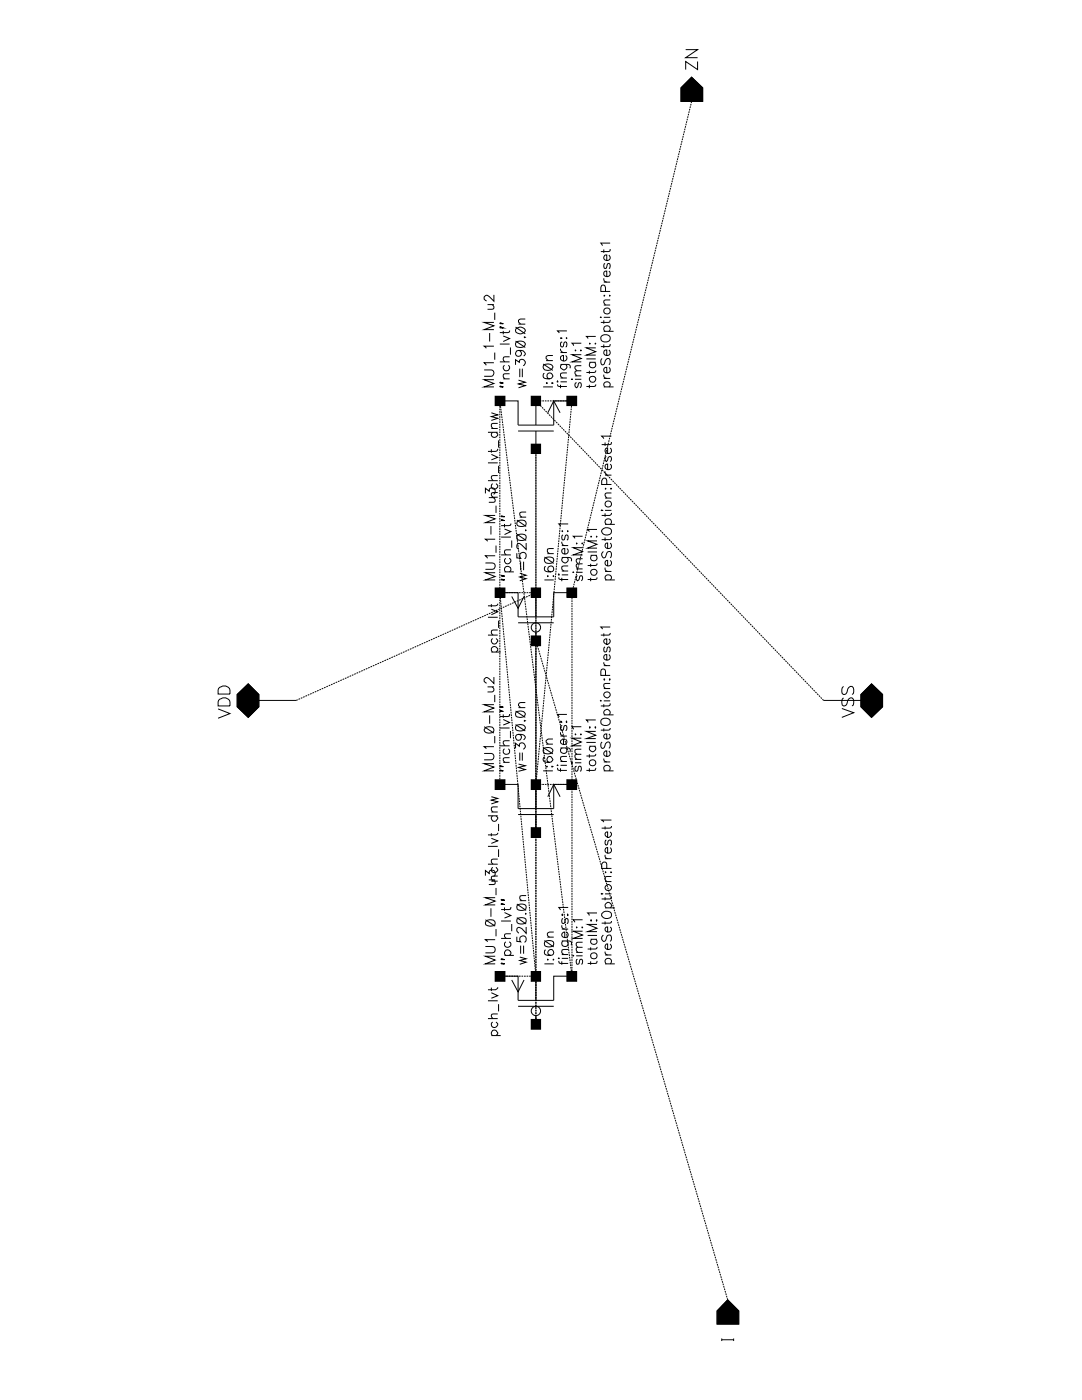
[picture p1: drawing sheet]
<svg xmlns="http://www.w3.org/2000/svg" width="216mm" height="279mm" viewBox="0 0 216 279" stroke-linecap="round" stroke-linejoin="round" font-family="sans-serif">
<g fill="none" stroke="#000" stroke-width=".2">
<path d="M135.9 17.5l2.1-2.1 2.2 2.1v2.7h-4.3zM136.8 9.9h2.4l-2.4 1.6h2.4M139.2 12.3v1.6l-2.4-1.6v1.6M98.6 58.8v1.3l-1-.9a.58 .58 0 0 0-1 .1v.4l.5 .3M120.5 59h.2zM120.5 55.5a.6 .6 0 0 0 .6 .8M120.5 49.8v.7M120.5 56.3h1.3M120.7 52.6a.6 .6 0 0 0 0 1l.3-.1 .2-.8 .3-.1a.6 .6 0 0 1 0 1M120.8 58.2v-.8l-.1-.4h-.6l-.2 .4v.8h1.9M121.5 54.1a.61 .61 0 0 1 .1 .9 .61 .61 0 0 1-.9 0 .61 .61 0 0 1 .1-.9h.3v1.1M121.5 50.9a.61 .61 0 0 1 .1 .9 .61 .61 0 0 1-.9 0 .61 .61 0 0 1 .1-.9h.3v1.1"/>
<path d="M121.6 59h.2zM121.8 59.9h-1.2l-.1 .5 .3 .5M121.8 49.7l-.1 .4-.3 .1h-1.5M121.8 48.5h-1.9l.3 .5M96.6 73.8h1.4a.65 .65 0 0 1 .6 .7 .65 .65 0 0 1-.6 .6h-1.4M97.3 60.8h1.3M97.7 66.5v1.7M98.2 60.8l.4 .4-.1 .4-1.2 .1M98.6 75.8h-2l2 .7-2 .7h2M98.6 72.4h-2l.4 .5M98.6 69.1h-2l.4 .4M98.6 64.3h-2l2 .7-2 .8h2"/>
<path d="M98.7 62.4v1.4M98.7 70.4v1.4M98.8 79.1h2v1.8h-2zM99.7 72.2h2M99.7 68.7h2M99.8 77.1l.6 .1M99.8 76.4l.6 .1M99.8 65.3l.6 .1h-.6v-.2l.6 .2M99.8 64.5l.6 .1M100.4 67.1l1.3 .5-1.3 .6M100.4 75.6h1.3M100.4 66v.7"/>
<path d="M100.7 72.9a.62 .62 0 0 0-.1 .9 .62 .62 0 0 0 .9 0 .62 .62 0 0 0-.1-.9M101.7 74.6l-1.2 .1a.65 .65 0 0 0 .3 .9M101.7 71.2h-.9a.48 .48 0 0 0-.3 .8l.3 .2M101.7 66l-.1 .3-.3 .1h-1.6M101.9 69.3v1.5M102.9 72.8v-1l.7 .5a.61 .61 0 0 1 .7-.6 .61 .61 0 0 1 .5 .8l-.4 .5M102.9 68.1l1.9 1.2M102.9 65.3l1.9 1.3M103 68.3a1.33 1.33 0 0 1 1.8 .3v.1a1.25 1.25 0 0 1-1.8 .4zM103 65.6a1.1 1.1 0 0 1 1.8 .4 1.09 1.09 0 0 1-1 .6 1.09 1.09 0 0 1-.9-.6zM103.5 75.9l1.3 .4-1.3 .3 1.3 .4-1.3 .4M103.5 69.9a.59 .59 0 0 1 .5 .8 .59 .59 0 0 1-1 .3 .59 .59 0 0 1 .1-1 1.08 1.08 0 0 1 1.7 .7l-.3 .3"/>
<path d="M103.5 64.7h1.3M103.7 73.6v1.7M104.2 73.6v1.7M104.6 67.2l.2 .1-.2 .1zM104.8 63.7h-.9l-.4 .2v.4l.4 .4M106 79.1h1.9v1.8h-1.9zM108.4 77.2h1.9M108.4 72.6l1.9 1.3M108.5 72.9a1.33 1.33 0 0 1 1.8 .3 1.04 1.04 0 0 1-.9 .7 1.04 1.04 0 0 1-1-.6zM108.6 74.5a.57 .57 0 0 0-.2 .5 .57 .57 0 0 0 .3 .5 1.24 1.24 0 0 0 1.6-.4 .72 .72 0 0 0-.7-.7l-.2 .1a.61 .61 0 0 0-.3 .6 .61 .61 0 0 0 .5 .5M109 76.5h.2zM109 72h1.3"/>
<path d="M110.2 76.4l.1 .1h-.1zM110.3 71h-.9l-.4 .2v.3l.4 .5M111.3 76.7v.3l.3 .1h1.5M111.3 76v.3zM111.8 72.7h1.6a.47 .47 0 0 1 .4 .3 .47 .47 0 0 1-.1 .5M111.8 69.6a.68 .68 0 0 0 .6 .8M111.8 67.5h.3zM111.8 76.8v.7M111.8 76.2h1.3M111.8 75.4h1.3M111.8 70.4h1.3M112.2 72.7a.6 .6 0 0 0-.1 1 .6 .6 0 0 0 .9-.2 .52 .52 0 0 0-.1-.8"/>
<path d="M112.2 68.2l-.3 .1a.65 .65 0 0 0 .3 1l.2-.3 .2-.7 .3-.1a.6 .6 0 0 1 0 1.1M112.9 71a.63 .63 0 0 1 .1 .8 .63 .63 0 0 1-.9 .2 .63 .63 0 0 1-.2-.9l.5-.1v1.1M113 67.4v.2zM113.1 79.1h2v1.8h-2zM113.1 74.4l-1.2 .1-.1 .5 .5 .4M113.1 66h-1.8l.3 .5M114 75.7h.2zM114.7 75.7h1.3M114.7 75h1.3M114.8 69.8v.2zM115.1 76.4a.54 .54 0 0 0-.4 .5 .54 .54 0 0 0 .4 .5l.4-.9 .2-.1a.6 .6 0 0 1 0 1M115.8 69.9h.2z"/>
<path d="M116 74l-1.2 .1-.1 .4 .4 .5M116 73l-1.2 .1-.1 .4 .4 .5M116 70.8h-1.9l1.9 .7-1.9 .7h1.9M116 68.5h-1.9l.4 .5M117 71.6h1.9M117.6 74v.6M117.6 76.8v.7M117.6 72.3h1.3M117.7 68.5v.2zM117.9 72.3a.62 .62 0 0 0-.1 .9 .62 .62 0 0 0 .9 0 .62 .62 0 0 0-.1-.9M118.8 68.5v.2zM118.9 76.7l-.1 .3-.3 .1h-1.5"/>
<path d="M118.9 73.9l-.1 .4h-.3h-1.5M118.9 69.4h-1.9l1.9 .8-1.9 .7h1.9M118.9 67.1h-1.9l.3 .5M119.9 63.2v.2zM120.1 71.5a.75 .75 0 0 0 .2 1.3l.3-.2 .2-.7 .3-.3 .4-.1a.86 .86 0 0 1 0 1.3M120.1 67a.92 .92 0 0 1 1.2-.2 .92 .92 0 0 1 .4 1.1 .94 .94 0 0 1-1.2 .4 .94 .94 0 0 1-.5-1.2zM120.5 74.8a.6 .6 0 0 0 .6 .7M120.5 77.2h1.9M120.5 75.5h1.3M120.5 63.9v.7M120.5 68.7v.7M120.5 66.1h1.9"/>
<path d="M120.5 63.3h1.3M120.5 60.9h1.3M120.7 77.2a.54 .54 0 0 1 0-.9 .62 .62 0 0 1 .8 0 .62 .62 0 0 1 .2 .7l-.2 .2M120.7 66.1a.62 .62 0 0 1 0-.9 .62 .62 0 0 1 .9 0 .62 .62 0 0 1-.1 .9M121.5 73.3a.61 .61 0 0 1 .1 .9 .61 .61 0 0 1-.9 0 .61 .61 0 0 1 .1-.9h.3v1.1M121.5 69.8a.61 .61 0 0 1 .1 1 .61 .61 0 0 1-.9 0 .61 .61 0 0 1 .1-1h.3v1.2M121.8 68.7l-.1 .4-.3 .1h-1.5M121.8 63.8l-.1 .5h-.3h-1.5M96.9 98.5v-1l.7 .5v-.3a.67 .67 0 0 1 1.1-.1 .67 .67 0 0 1-.2 1M97.4 95.9h1.9M97.4 92.4h1.9M97.4 86.3h1.9"/>
<path d="M97.5 99.3h1.3M98 90.7l1.3 .6-1.3 .5M98 82.4l1.3 .4-1.3 .3 1.3 .4-1.3 .4M98 89.7v.6M98 99.2h1.3M98 85.5h1.3M98.3 96.5a.61 .61 0 0 0-.1 .9 .61 .61 0 0 0 .9 0 .61 .61 0 0 0-.1-.9M98.3 86.3a.62 .62 0 0 0 .2 1 .62 .62 0 0 0 .8-.7l-.3-.3M98.5 99.3l.3 .4-.1 .5h-1.2M99.3 98.3l-1.2 .1-.1 .4 .4 .4M99.3 94.9l-1.2 .1-.1 .4 .4 .5M99.3 89.6l-.2 .4-.2 .1h-1.5"/>
<path d="M99.3 84.5l-1.2 .1a.65 .65 0 0 0 .3 .9M99.5 87.9v1.4M99.5 93v1.4M99.7 80h3.7v4.8h7.1v-4.8h3.6M103.4 86h7.1M106 88.6h1.9v1.9h-1.9zM106.9 80v4.8M106.9 86v3.6M109.3 82.4l1.2-2.4 1.3 2.4M120.7 97.5h.2zM120.7 94.1a.6 .6 0 0 0 .5 .7M120.7 88.3v.7"/>
<path d="M120.7 99.4h1.3M120.7 94.8h1.3M121 91.1a.6 .6 0 0 0 0 1l.2-.2a.82 .82 0 0 1 .5-.8h.1a.6 .6 0 0 1 0 1M121.1 96.7v-.8l-.4-.5a.57 .57 0 0 0-.6 .5v.8h1.9M121.8 92.6a.61 .61 0 0 1 .1 .9 .61 .61 0 0 1-.9 0 .61 .61 0 0 1 .1-.9h.1v1.1M121.8 89.4a.61 .61 0 0 1 .1 .9 .61 .61 0 0 1-.9 0 .61 .61 0 0 1 .1-.9h.1v1.1M121.9 97.5v.1zM122 98.4l-1.2 .1-.1 .4 .4 .5M122 88.2l-.1 .4-.2 .1h-1.6M122 87h-1.9l.4 .5M96.9 112.4h1.7a.66 .66 0 0 1 .2 .7 .66 .66 0 0 1-.6 .5h-1.3M98 105v1.7"/>
<path d="M98.8 117.3h2v1.9h-2zM98.8 114.3h-1.9l1.9 .8-1.9 .6h1.9M98.8 110.9h-1.9l.4 .5M98.8 107.6h-1.9l.4 .4M98.8 102.9h-1.9l1.9 .6-1.9 .8h1.9M99 100.9v1.5M99 108.9v1.4M99.7 118.3h3.7v4.8h7.1v-4.8h3.6M100 110.7h1.9M100 107.2h1.9M100.1 115.7h.6M100.1 114.9l.6 .1"/>
<path d="M100.1 103.8l.6 .1M100.1 103l.6 .1M100.7 105.6l1.2 .5-1.2 .6M100.7 114.1h1.8M100.7 104.6v.6M100.9 114.1a.61 .61 0 0 1-.1-.9 .61 .61 0 0 1 .9 0 .61 .61 0 0 1-.1 .9M100.9 111.4a.62 .62 0 0 0 0 1 .62 .62 0 0 0 1-.2v-.4l-.3-.4M101.9 109.7h-.9a.48 .48 0 0 0-.2 .8l.2 .2M101.9 104.5v.3l-.4 .1h-1.5M102.1 119l1.3 2.4 1.2-2.4M102.1 107.9v1.4M103.1 110.4v.9l.8 .1a.68 .68 0 0 1 0-1 .68 .68 0 0 1 1 .1 .68 .68 0 0 1-.3 1"/>
<path d="M103.1 106.6l1.9 1.3M103.1 103.8l1.9 1.3M103.2 106.8a1.21 1.21 0 0 1 1.8 .3v.2a.82 .82 0 0 1-1.1 .6l-.4-.1a.68 .68 0 0 1-.3-1zM103.5 103.9a1.15 1.15 0 0 1 1.5 .5v.2a1.09 1.09 0 0 1-1.9 0l.1-.5zM103.7 114.4l1.3 .4-1.3 .3 1.3 .4-1.3 .4M103.7 103.2h1.3M103.9 112.1v1.7M104.5 112.1v1.7M104.8 105.8h.2zM105 108.4v1.2l-1.4-1.1a.57 .57 0 0 0-.5 .4 .57 .57 0 0 0 .4 .7M105 102.2l-1.2 .1v.7l.3 .2M106 117.3h1.9v1.9h-1.9z"/>
<path d="M106.9 118.3v4.8M108.6 115.7h1.9M108.6 111.2l1.9 1.2M108.7 111.4a1.21 1.21 0 0 1 1.8 .3 .95 .95 0 0 1-.9 .8 .95 .95 0 0 1-1-.8zM108.9 113a.57 .57 0 0 0-.3 .6 .57 .57 0 0 0 .4 .4 1.1 1.1 0 0 0 1.5-.4 .6 .6 0 0 0-.7-.6 .6 .6 0 0 0-.4 .9l.5 .2M109.2 110.5h1.3M109.3 114.9v.2zM110.4 114.9v.2zM110.5 109.5l-1.2 .1-.1 .5 .4 .4M111.5 115.2l.1 .4 .2 .1h1.6M111.5 114.6v.2zM112.1 111.3h1.8l.1 .3v.4"/>
<path d="M112.1 108.1a.68 .68 0 0 0 .6 .8M112.1 115.3v.7M112.1 114.7h1.3M112.1 114h1.3M112.1 108.9h1.3M112.2 105.9v.2zM112.4 111.3a.54 .54 0 0 0 0 .9l.5 .2a.61 .61 0 0 0 .5-.5 .61 .61 0 0 0-.3-.6M112.4 106.8a.6 .6 0 0 0 0 1l.2-.1 .3-.9h.2a.6 .6 0 0 1 0 1M113.1 117.3h2v1.9h-2zM113.1 109.5a.62 .62 0 0 1 .1 .9 .62 .62 0 0 1-.9 0 .62 .62 0 0 1 0-.8l.4-.1v1.1M113.3 105.9v.2zM113.4 112.9l-1.2 .1-.1 .5 .4 .5"/>
<path d="M113.4 104.6h-1.9l.3 .4M114.4 114.1v.2zM115 108.5h.1zM115 114.2h1.2M115 113.5h1.2M115.2 114.9a.6 .6 0 0 0 0 1l.3-.2 .2-.7 .3-.1a.6 .6 0 0 1 0 1M116.1 108.5h.1zM116.2 112.5l-1.1 .1-.1 .4 .3 .5M116.2 111.5l-1.1 .1-.1 .4 .3 .5M116.2 109.3h-1.8l1.8 .8-1.8 .6h1.8M116.2 107h-1.8l.3 .4M117.3 110.2h1.8"/>
<path d="M117.9 112.5v.6M117.9 115.3v.7M117.9 110.8h1.2M117.9 107v.2zM118.1 110.8a.62 .62 0 0 0-.1 .9 .62 .62 0 0 0 .9 0 .62 .62 0 0 0 0-.9M119 107v.2zM119.1 115.2l-.1 .4-.2 .1h-1.5M119.1 112.4l-.1 .4-.2 .1h-1.5M119.1 107.9h-1.8l1.8 .7-1.8 .8h1.8M119.1 105.7h-1.8l.3 .4M120.1 105.8a1.16 1.16 0 0 1 1.9 0 .97 .97 0 0 1-.7 1 .97 .97 0 0 1-1.1-.4zM120.1 101.8l.1 .1h-.1z"/>
<path d="M120.4 110.1a.69 .69 0 0 0-.4 .7 .69 .69 0 0 0 .6 .5l.2-.1 .3-.8a.48 .48 0 0 1 .5-.3 .48 .48 0 0 1 .4 .4l-.1 .7-.1 .1M120.7 113.3a.6 .6 0 0 0 .5 .7M120.7 115.7h2M120.7 114h1.3M120.7 102.4v.7M120.7 107.3v.6M120.7 104.6h2M120.7 101.9h1.3M121 115.7a.59 .59 0 0 1-.1-.8 .59 .59 0 0 1 .9 0 .59 .59 0 0 1 0 .8M121 104.6a.62 .62 0 0 1-.1-.9 .62 .62 0 0 1 .9 0 .62 .62 0 0 1 0 .9M121.8 111.8a.61 .61 0 0 1 .1 1 .61 .61 0 0 1-.9 0 .61 .61 0 0 1 .1-1h.1v1.1M121.8 108.4a.61 .61 0 0 1 .1 .9 .61 .61 0 0 1-.9 0 .61 .61 0 0 1 .1-.9h.1v1.1"/>
<path d="M122 107.2l-.1 .4-.2 .1h-1.6M122 102.4l-.1 .3-.2 .2h-1.6M43.6 139.8a1.28 1.28 0 0 1 1.3-.6 1.28 1.28 0 0 1 1 .9v.8h-2.4zM43.6 137.4a1.28 1.28 0 0 1 1.3-.5 1.28 1.28 0 0 1 1 .9v.7h-2.4zM47.3 138.6l2.2-2.1 2.1 2.1v2.5l-2.1 2.1-2.2-2.1zM49.5 139.8h9.6M97.3 137.1h1.3M97.4 126.7h1.9M97.4 123.2h1.9M98 121.6l1.3 .5-1.3 .6M98 130.1h1.9M98 120.6v.6"/>
<path d="M98.2 137.1l.4 .4-.1 .4-.3 .2h-.9M98.3 130.1a.61 .61 0 0 1-.1-.9 .61 .61 0 0 1 .9 0 .61 .61 0 0 1-.1 .9M98.3 127.4a.58 .58 0 0 0-.1 .9 .58 .58 0 0 0 .9-.1 .42 .42 0 0 0 .2-.5 .42 .42 0 0 0-.3-.3M98.6 135.1v1.3l-1-.9a.58 .58 0 0 0-1 .1v.4l.5 .3M98.7 138.7v1.4M99.3 125.7h-.9a.48 .48 0 0 0-.3 .8l.3 .2M99.3 120.5v.1l-.4 .3h-1.5M99.5 123.9v1.4M103.4 124.3h7.1M106 126.9h1.9v2h-1.9zM106.9 126.2v1.6M119.9 139.8v.2z"/>
<path d="M120.5 135.6h.2l-.1 .1zM120.5 132.2l.1 .4 .5 .2M120.5 126.4v.6M120.5 139.9h1.3M120.5 137.4h1.3M120.5 132.8h1.3M120.7 129.1a.6 .6 0 0 0 0 1l.3-.1 .2-.8 .3-.1a.6 .6 0 0 1 0 1M120.8 134.8v-.9a.47 .47 0 0 0-.4-.4 .47 .47 0 0 0-.5 .4v.9h1.9M121.5 130.6a.61 .61 0 0 1 .1 .9 .61 .61 0 0 1-.9 0 .61 .61 0 0 1 .1-.9h.3v1.1M121.5 127.5a.61 .61 0 0 1 .2 .7 .61 .61 0 0 1-.6 .4 .68 .68 0 0 1-.6-.8l.2-.2 .4-.1v1.1M121.6 135.6h.2l-.1 .1zM121.8 136.4l-1.2 .1a.65 .65 0 0 0 .2 .9"/>
<path d="M121.8 126.3l-.1 .4h-.3h-1.5M121.8 125.1h-1.9l.3 .5M164.3 139.8h9.6M168.3 139.3a1.08 1.08 0 0 0 0 1.6 .6 .6 0 0 0 .7-.4 1.25 1.25 0 0 1 .7-1.2h.3a1.08 1.08 0 0 1 0 1.6M168.3 137a1.08 1.08 0 0 0 0 1.6 .6 .6 0 0 0 .7-.4 1.25 1.25 0 0 1 .7-1.2h.3a1.08 1.08 0 0 1 0 1.6M171.8 138.6l2.1-2.1 2.2 2.1v2.5l-2.2 2.1-2.1-2.1zM173.9 136.5l2.2 2.1v2.5l-2.2 2.1-2.1-2.1v-2.5zM43.5 141.5l2.4 .9-2.4 .9M96.6 150.4h1.4a.65 .65 0 0 1 .6 .6 .65 .65 0 0 1-.6 .6h-1.4M96.6 145l2 1.3M96.8 145.4a1.1 1.1 0 0 1 1.8 .2v.2a1.09 1.09 0 0 1-1.1 .5 1.09 1.09 0 0 1-.9-.7zM97.7 142.7v1.7"/>
<path d="M98 159l1.3 .3-1.3 .4 1.3 .3-1.3 .4M98.6 152.4h-2l2 .7-2 .7h2M98.6 149h-2l.4 .4M98.6 140.6h-2l2 .7-2 .8h2M98.7 146.9v1.4M98.8 155.6h2v2h-2zM99.7 156.5h3.7v4.9h7.1v-4.9h3.6M99.7 148.8h2M99.7 145.3h2M99.8 153.8h.6M99.8 152.9l.6 .1M99.8 141.9l.6 .1"/>
<path d="M99.8 141.1h.6M100.4 143.6l1.3 .6-1.3 .5M100.4 142.6v.7M100.4 152.1h1.3M100.7 149.4a.62 .62 0 0 0-.1 .9 .62 .62 0 0 0 .9 0 .62 .62 0 0 0-.1-.9M101.7 151.2l-1.2 .1-.1 .4 .4 .4M101.7 147.8l-1.2 .1-.1 .4 .4 .5M101.7 142.5l-.1 .4-.3 .1h-1.6M101.9 145.9v1.4M102.9 149.4v-1.1l.7 .6 .1-.5a.65 .65 0 0 1 1 .2 .65 .65 0 0 1-.3 .9M102.9 144.6l1.9 1.3M102.9 141.9l1.9 1.3"/>
<path d="M103 144.9a1.33 1.33 0 0 1 1.8 .2v.3a1.18 1.18 0 0 1-1.9 0zM103 142.2a1.33 1.33 0 0 1 1.8 .2v.2a1.25 1.25 0 0 1-1.8 .3zM103.5 152.5l1.3 .3-1.3 .4 1.3 .4-1.3 .3M103.5 146.6a.6 .6 0 0 1 .5 .7 .6 .6 0 0 1-.9 .4 .6 .6 0 0 1-.2-.7 .6 .6 0 0 1 .6-.4 1 1 0 0 1 1.3 .6l-.3 .5M103.5 141.2h1.3M103.7 150.2v1.6M104.2 150.2v1.6M104.6 143.8h.2l-.2 .1zM104.8 140.2l-1.2 .1-.1 .5 .4 .4M106 155.6h1.9v2h-1.9zM106.9 156.5v4.9M108.4 153.8h1.9"/>
<path d="M108.4 149.2l1.9 1.3M108.5 149.4a1.33 1.33 0 0 1 1.8 .3v.2a1.25 1.25 0 0 1-1.8 .3zM108.6 151a.58 .58 0 0 0 .1 1.1 1.24 1.24 0 0 0 1.6-.5 .64 .64 0 0 0-.9-.6 .61 .61 0 0 0-.3 .7 .61 .61 0 0 0 .5 .4M109 153h.2zM109 148.5h1.3M109.3 159l1.2-2.5 1.3 2.5M110.2 152.9l.1 .1-.1 .1zM110.3 147.5h-.9l-.4 .3v.3l.4 .4M111.2 152.7h.1zM111.3 153.2v.5l.3 .1h1.5M111.8 149.3h1.6a.51 .51 0 0 1 .4 .3 .51 .51 0 0 1-.1 .5M111.8 146.1a.6 .6 0 0 0 .6 .8"/>
<path d="M111.8 153.3v.7M111.8 152.7h1.3M111.8 152h1.3M111.8 146.9h1.3M111.9 143.9l.2 .2-.2 .1zM112.2 149.3a.61 .61 0 0 0-.1 .9 .61 .61 0 0 0 .9 0 .61 .61 0 0 0-.1-.9M112.2 144.8a.6 .6 0 0 0-.3 .9h.5l.2-.8 .3-.1a.6 .6 0 0 1 0 1M112.9 147.5a.62 .62 0 0 1 .1 .8 .62 .62 0 0 1-.8 .2 .62 .62 0 0 1-.3-.8l.5-.2v1.1M113 143.9v.3zM113.1 155.6h2v2h-2zM113.1 151h-1.2l-.1 .6 .5 .4M113.1 142.6h-1.8l.3 .5"/>
<path d="M114 152.2h.2l-.1 .2zM114.7 152.2h1.3M114.7 151.6h1.3M114.8 146.5v.1zM115.1 152.9a.6 .6 0 0 0-.3 .9h.4l.3-.8 .2-.1a.6 .6 0 0 1 0 1M115.8 146.6h.2zM116 150.5l-1.2 .1v.7l.3 .3M116 149.5l-1.2 .1-.1 .5 .4 .4M116 147.3h-1.9l1.9 .8-1.9 .7h1.9M116 145h-1.9l.4 .5M117 148.2h1.9M117.6 150.5v.7"/>
<path d="M117.6 153.3v.7M117.6 148.9h1.3M117.7 145v.3zM117.9 148.9a.54 .54 0 0 0 0 1l.5 .1a.61 .61 0 0 0 .5-.4 .61 .61 0 0 0-.3-.7M118.8 145v.3zM118.9 153.2l-.1 .5-.3 .1h-1.5M118.9 150.5l-.1 .3-.3 .1h-1.5M118.9 146h-1.9l1.9 .7-1.9 .7h1.9M118.9 143.7h-1.9l.3 .5M120.1 148.1a.86 .86 0 0 0 0 1.3l.5-.2 .2-.8 .3-.2 .4-.1a.86 .86 0 0 1 0 1.3M120.1 143.5a.92 .92 0 0 1 1.2-.1 .92 .92 0 0 1 .4 1 .94 .94 0 0 1-1.2 .4 .94 .94 0 0 1-.5-1.1zM120.5 151.4l.1 .4 .5 .3"/>
<path d="M120.5 140.5v.6M120.5 145.4v.6M120.5 153.8h1.9M120.5 152.1h1.3M120.5 142.7h1.9M120.7 153.8a.62 .62 0 0 1 0-.9 .62 .62 0 0 1 .9 0 .62 .62 0 0 1-.1 .9M120.7 142.7a.54 .54 0 0 1 0-1l.5-.1a.61 .61 0 0 1 .5 .4 .61 .61 0 0 1-.2 .7M121.5 149.9a.61 .61 0 0 1 .1 .9 .61 .61 0 0 1-.9 0 .61 .61 0 0 1 .1-.9h.3v1.1M121.5 146.5a.56 .56 0 0 1 .2 .7 .56 .56 0 0 1-.6 .3l-.4-.1a.5 .5 0 0 1-.2-.6 .5 .5 0 0 1 .6-.3v1M121.8 145.3l-.1 .3-.3 .1h-1.5M121.8 140.4l-.1 .4-.3 .1h-1.5M168 141.4l2.3 .8-2.3 1"/>
<path d="M96.9 174.8v-1.1l.7 .6v-.3a.67 .67 0 0 1 1.1-.1 .67 .67 0 0 1-.2 1M97.4 172.5h1.9M97.4 168.9h1.9M97.4 162.8h1.9M97.5 175.6h1.3M98 167.3l1.3 .5-1.3 .5M98 166.3v.6M98 175.9h1.3M98 162.1h1.3M98.3 173.1a.64 .64 0 0 0 .1 1.1 .64 .64 0 0 0 .9-.7l-.3-.4M98.3 162.8a.58 .58 0 0 0-.1 .9 .58 .58 0 0 0 .9-.1 .42 .42 0 0 0 .2-.5 .42 .42 0 0 0-.3-.3M98.5 175.6l.3 .4-.1 .4-1.2 .1"/>
<path d="M98.8 179.2h-1.9l1.9 .6-1.9 .8h1.9M99 177.2v1.4M99.3 174.8l-1.2 .1-.1 .4 .4 .6M99.3 171.4l-1.2 .1a.65 .65 0 0 0 .3 1M99.3 166.2l-.2 .3-.2 .1h-1.5M99.3 161h-.9a.48 .48 0 0 0-.3 .8l.3 .3M99.5 164.4v1.5M99.5 169.5v1.5M100.1 179.6l.6 .1M103.4 162.6h7.1M103.7 179.7h1.3M105 178.7l-1.2 .1-.1 .5 .4 .4"/>
<path d="M106 165.2h1.9v1.9h-1.9zM106.9 162.6v3.5M120.1 178.3l.1 .1-.1 .1zM120.7 174.1h.2zM120.7 170.6a.6 .6 0 0 0 .5 .8M120.7 164.9v.6M120.7 179.1v.6M120.7 178.4h1.3M120.7 175.9h1.3M120.7 171.4h1.3M121 167.6a.6 .6 0 0 0 0 1.1l.2-.3 .1-.5 .5-.3a.6 .6 0 0 1 0 1.1M121.1 173.3v-.8a.47 .47 0 0 0-.4-.5 .47 .47 0 0 0-.5 .2l-.1 .3v.8h1.9"/>
<path d="M121.8 169.2a.61 .61 0 0 1 .1 .9 .61 .61 0 0 1-.9 0 .61 .61 0 0 1 .1-.9h.1v1.1M121.8 166a.61 .61 0 0 1 .1 .9 .61 .61 0 0 1-.9 0 .61 .61 0 0 1 .1-.9h.1v1.1M121.8 174.1h.2zM122 178.9l-.1 .4-.2 .1h-1.6M122 174.9l-1.2 .1a.65 .65 0 0 0 .3 .9M122 164.8l-.1 .4-.2 .1h-1.6M122 163.7h-1.9l.4 .4M96.9 188.9l1.7 .1a.66 .66 0 0 1 .2 .7 .66 .66 0 0 1-.6 .5h-1.3M96.9 183.6l1.9 1.2M96.9 183.9a1.32 1.32 0 0 1 1.8 0 .58 .58 0 0 1-.2 .8 1.83 1.83 0 0 1-1.6-.1zM97.4 199.7h1.9M98 181.3v1.7"/>
<path d="M98 198.1l1.3 .6-1.3 .5M98 197.1v.7M98.8 193.9h2v1.9h-2zM98.8 190.8h-1.9l1.9 .8-1.9 .8h1.9M98.8 187.5h-1.9l.4 .5M99 185.4v1.5M99.3 197v.2l-.4 .3h-1.5M99.7 194.8h3.7v4.8h7.1v-4.8h3.6M100 187.3h1.9M100 183.8h1.9M100.1 192.3l.6 .1M100.1 191.4l.6 .1"/>
<path d="M100.1 180.4l.6 .1M100.7 182.1l1.2 .6-1.2 .5M100.7 181.1v.7M100.7 190.7h1.8M100.9 190.7a.62 .62 0 0 1 0-1 .62 .62 0 0 1 1 .2v.4l-.3 .4M100.9 188a.61 .61 0 0 0-.1 .9 .61 .61 0 0 0 .9 0 .61 .61 0 0 0-.1-.9M101.9 186.4h-1.1l-.1 .5 .3 .4M101.9 181v.4l-1.9 .1M102.1 195.6l1.3 2.4 1.2-2.4M102.1 184.4v1.4M103.1 186.9v1l.8 .1a.68 .68 0 0 1 0-1.1 .68 .68 0 0 1 1 .1 .68 .68 0 0 1-.3 1M103.1 183.1l1.9 1.3"/>
<path d="M103.1 180.4l1.9 1.3M103.2 183.4a1.21 1.21 0 0 1 1.8 .2v.3a1.09 1.09 0 0 1-1.9 0zM103.2 180.7a1.21 1.21 0 0 1 1.8 .2v.2a.82 .82 0 0 1-1.1 .6l-.4-.1a.68 .68 0 0 1-.3-.9zM103.7 191l1.3 .3-1.3 .4 1.3 .3-1.3 .4M103.9 188.7v1.6M104.5 188.7v1.6M104.9 182.3v.2zM105 185v1.3l-.9-1a.66 .66 0 0 0-.8-.1l-.2 .6 .4 .4M106 193.9h1.9v1.9h-1.9zM106.9 194.8v4.8M108.6 192.4h1.9M108.6 187.7l1.9 1.3"/>
<path d="M108.7 188a1.21 1.21 0 0 1 1.8 .2v.2a.82 .82 0 0 1-1.1 .6l-.4-.1a.68 .68 0 0 1-.3-.9zM108.9 189.6a.58 .58 0 0 0 .1 1 1.1 1.1 0 0 0 1.5-.4v-.1a.55 .55 0 0 0-.3-.5 .55 .55 0 0 0-.6 0l-.3 .5a.55 .55 0 0 0 .6 .6M109.2 187h1.3M109.3 191.4v.2zM110.4 191.4v.2zM110.5 186h-.9l-.3 .2-.1 .4 .4 .4M111.5 191.8l.1 .4 .2 .1h1.6M111.5 191.2v.1zM112.1 187.8l1.8 .1a.56 .56 0 0 1 .1 .7M112.1 184.7a.6 .6 0 0 0 .6 .7M112.1 191.9v.6M112.1 191.3h1.3"/>
<path d="M112.1 190.5h1.3M112.1 185.4h1.3M112.2 182.5v.2zM112.4 187.8a.62 .62 0 0 0-.1 .9 .62 .62 0 0 0 .9 0 .62 .62 0 0 0-.1-.9M112.4 183.3a.6 .6 0 0 0 0 1l.2-.1 .3-.8 .2-.1a.6 .6 0 0 1 0 1M113.1 193.9h2v1.9h-2zM113.1 186a.61 .61 0 0 1 .2 .9 .61 .61 0 0 1-.9 .1 .61 .61 0 0 1-.1-.8l.4-.2v1.1M113.3 182.5v.2zM113.4 189.5l-1.2 .1-.1 .5 .4 .4M113.4 181.1h-1.9l.3 .5M114.3 190.8h.2zM115 185.1h.1z"/>
<path d="M115 190.8h1.2M115 190.1h1.2M115.2 191.4a.6 .6 0 0 0 0 1h.3l.2-.9 .3-.1a.6 .6 0 0 1 0 1M116.1 185.1h.1zM116.2 189.1h-1.1a.68 .68 0 0 0 .2 1M116.2 188l-1.1 .1a.65 .65 0 0 0 .2 1M116.2 185.8h-1.8l1.8 .8-1.8 .7h1.8M116.2 183.6h-1.8l.3 .5M117.3 186.7h1.8M117.9 189.1v.6M117.9 191.9v.6M117.9 187.5h1.2"/>
<path d="M117.9 183.6v.2zM118.1 187.5a.54 .54 0 0 0 0 .9 .62 .62 0 0 0 .8 0 .62 .62 0 0 0 .1-.8l-.1-.1M119 183.6v.2zM119.1 191.8l-.1 .4-.2 .1h-1.5M119.1 189l-.1 .3-.2 .1h-1.5M119.1 184.5h-1.8l1.8 .8-1.8 .6h1.8M119.1 182.2h-1.8l.3 .5M120.1 182.4a1.16 1.16 0 0 1 1.9 0 .97 .97 0 0 1-.7 .9 .97 .97 0 0 1-1.1-.3l-.1-.2zM120.4 186.6l-.3 .4v.5l.3 .4 .4-.2 .3-.8a.48 .48 0 0 1 .5-.3 .48 .48 0 0 1 .4 .4v.5l-.2 .4M120.7 189.9a.57 .57 0 0 0 .5 .7M120.7 183.9v.6M120.7 192.4h2"/>
<path d="M120.7 190.6h1.3M120.7 181.2h2M121 192.4a.62 .62 0 0 1-.1-1 .62 .62 0 0 1 .9 0 .62 .62 0 0 1 0 1M121 181.2a.62 .62 0 0 1-.1-.9 .62 .62 0 0 1 .9 0 .62 .62 0 0 1 0 .9M121.8 188.4a.61 .61 0 0 1 .1 .9 .61 .61 0 0 1-.9 0 .61 .61 0 0 1 .1-.9h.1v1.1M121.8 185a.59 .59 0 0 1 0 .8 .59 .59 0 0 1-.8 .1 .59 .59 0 0 1-.1-.8l.3-.1v1M122 183.8l-.1 .3-.2 .1h-1.6M97.4 203.3h1.9M98 206.7h1.9M98.3 206.7a.58 .58 0 0 1-.1-.9 .58 .58 0 0 1 .9 .1 .42 .42 0 0 1 .2 .4 .42 .42 0 0 1-.3 .4M98.3 204a.61 .61 0 0 0-.1 .9 .61 .61 0 0 0 .9 0 .61 .61 0 0 0-.1-.9M99.3 202.4h-1.2l-.1 .5 .4 .4"/>
<path d="M99.5 200.4v1.4M103.4 200.8h7.1M106 203.5h1.9v1.9h-1.9zM106.9 202.8v1.6M145.2 259.4l2.2 2.2v2.6h-4.3v-2.6zM144 267.1v.5M144 267.4h2.4M146.4 267.1v.5"/>
<circle cx="118.2" cy="75.7" r=".64"/>
<circle cx="121.1" cy="62.1" r=".64"/>
<circle cx="118.5" cy="114.2" r=".64"/>
<circle cx="121.4" cy="100.6" r=".64"/>
<circle cx="106.9" cy="125.2" r=".93"/>
<circle cx="121.1" cy="138.6" r=".62"/>
<circle cx="118.2" cy="152.2" r=".64"/>
<circle cx="121.3" cy="177.2" r=".62"/>
<circle cx="118.5" cy="190.8" r=".64"/>
<circle cx="106.9" cy="201.8" r=".93"/>
</g>
<g fill="none" stroke="#000" stroke-width=".2" stroke-dasharray=".3 .2" stroke-linecap="butt">
<path d="M138 20.2l-23.9 98.1M114.1 80l-7.2 76.5M114.1 80h-7.2M99.7 118.3l7.2 76.5M106.9 118.3h-7.2M59.1 139.8l47.8-21.5M164.3 139.8l-57.4-59.8M99.7 156.5v-76.5M114.1 156.5h-7.2M106.9 166.1v-76.5M106.9 194.8h-7.2M114.1 194.8v-76.5"/>
<path d="M114.1 194.8l-14.4-114.8M106.9 204.4v-114.8M106.9 204.4v-76.6M145.2 259.4l-38.3-131.6"/>
</g>
<g fill="#000">
<path d="M135.9 17.5l2.1-2.1 2.2 2.1v2.7h-4.3zM98.8 79.1h2v1.8h-2zM106 88.6h1.9v1.9h-1.9zM106 79.1h1.9v1.8h-1.9zM113.1 79.1h2v1.8h-2zM98.8 117.3h2v1.9h-2zM106 117.3h1.9v1.9h-1.9zM113.1 117.3h2v1.9h-2zM47.3 138.6l2.2-2.1 2.1 2.1v2.5l-2.1 2.1-2.2-2.1zM106 126.9h1.9v2h-1.9zM173.9 136.5l2.2 2.1v2.5l-2.2 2.1-2.1-2.1v-2.5zM98.8 155.6h2v2h-2z"/>
<path d="M106 155.6h1.9v2h-1.9zM113.1 155.6h2v2h-2zM106 165.2h1.9v1.9h-1.9zM98.8 193.9h2v1.9h-2zM106 193.9h1.9v1.9h-1.9zM113.1 193.9h2v1.9h-2zM106 203.5h1.9v1.9h-1.9zM145.2 259.4l2.2 2.2v2.6h-4.3v-2.6z"/>
</g>
</svg>
